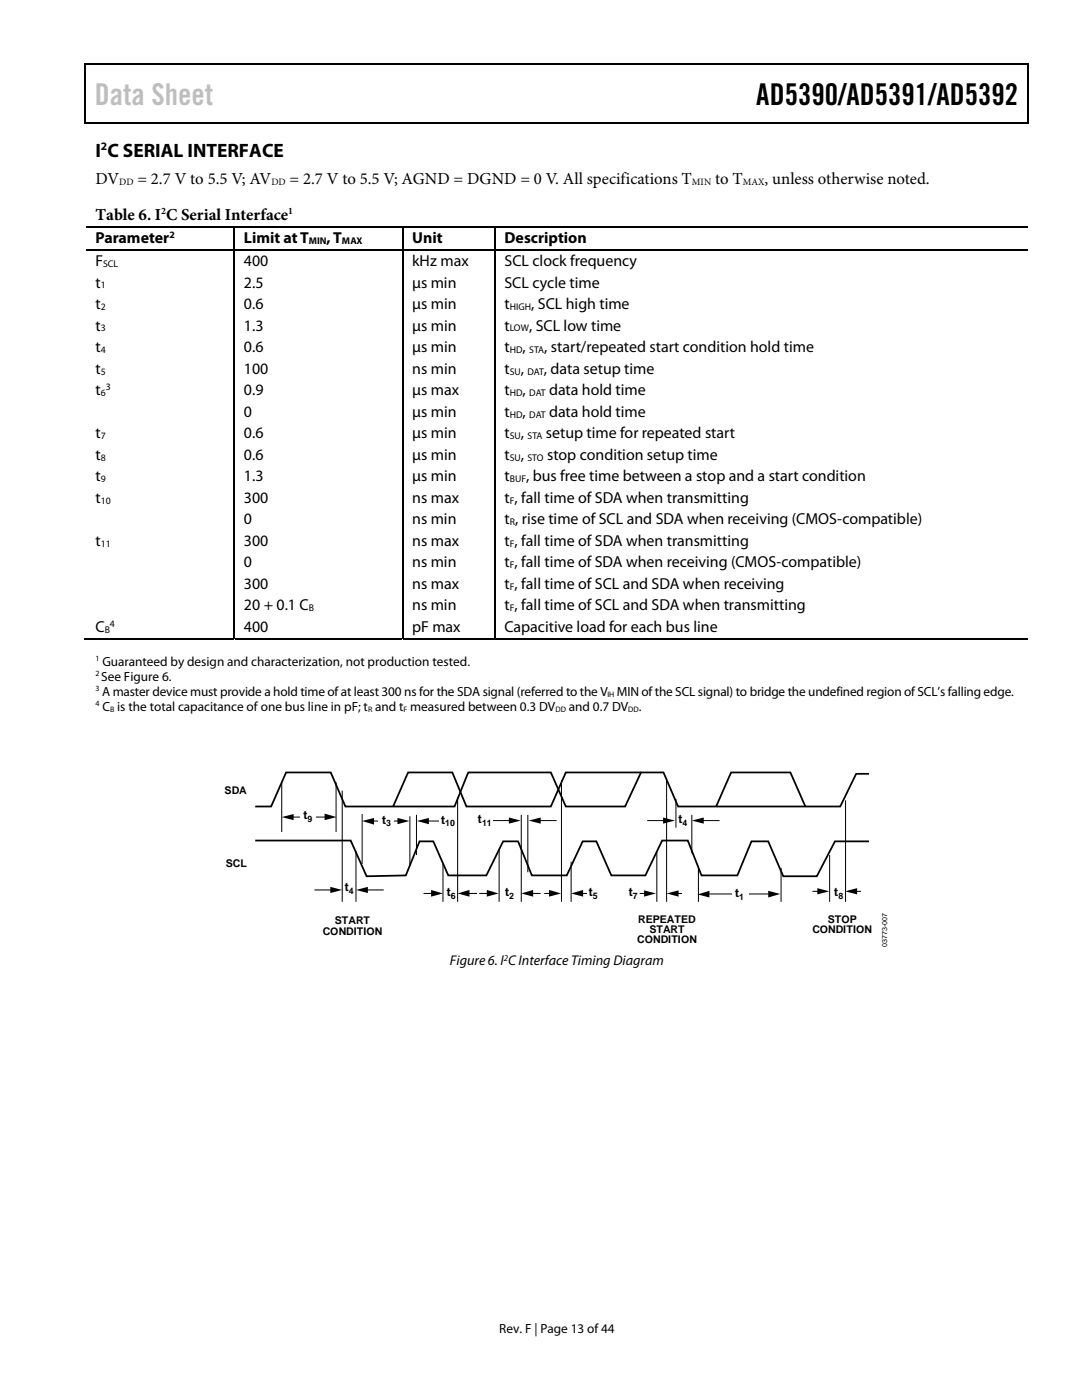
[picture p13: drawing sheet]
<svg xmlns="http://www.w3.org/2000/svg" width="216mm" height="279mm" viewBox="0 0 216 279" stroke-linecap="round" stroke-linejoin="round" font-family="sans-serif">
<defs><g id="words">
<text font-size="6" fill="#c0c0c0" x="18.9" y="21">Data Sheet</text>
<text font-size="6" x="150.9" y="21">AD5390/AD5391/AD5392</text>
<text font-size="3.9" x="19" y="31.3">I C SERIAL INTERFACE</text>
<g font-size="3.3">
<text x="19" y="36.8">DV</text>
<text x="27.4" y="36.8">= 2.7 V to 5.5 V; AV</text>
<text x="57.8" y="36.8">= 2.7 V to 5.5 V; AGND = DGND = 0 V. All specifications T</text>
<text x="142.7" y="36.8">to T</text>
<text x="152.6" y="36.8">, unless otherwise noted.</text>
<text x="19.1" y="43.9">Table 6. I C Serial Interface</text>
</g>
<g font-size="3.2">
<text x="19" y="48.5">Parameter</text>
<text x="19" y="53.1">F</text>
<text x="48.7" y="53.1">400</text>
<text x="48.7" y="48.5">Limit at T</text>
<text x="65.2" y="48.5">, T</text>
<text x="82.2" y="53.1">kHz max</text>
<text x="82.3" y="48.5">Unit</text>
<text x="100.7" y="53.1">SCL clock frequency</text>
<text x="100.7" y="48.5">Description</text>
<text x="19" y="57.4">t</text>
<text x="48.7" y="57.4">2.5</text>
<text x="82.3" y="57.4">μs min</text>
<text x="100.7" y="57.4">SCL cycle time</text>
<text x="19" y="61.7">t</text>
<text x="19" y="66">t</text>
<text x="48.7" y="61.7">0.6</text>
<text x="48.7" y="66">1.3</text>
<text x="82.3" y="61.7">μs min</text>
<text x="82.3" y="66">μs min</text>
<text x="100.7" y="61.7">t</text>
<text x="100.7" y="66">t</text>
<text x="105.6" y="66">, SCL low time</text>
<text x="106" y="61.7">, SCL high time</text>
<text x="19" y="70.3">t</text>
<text x="48.7" y="70.3">0.6</text>
<text x="82.3" y="70.3">μs min</text>
<text x="100.7" y="70.3">t</text>
<text x="104.3" y="70.3">,</text>
<text x="108.6" y="70.3">, start/repeated start condition hold time</text>
<text x="19" y="74.6">t</text>
<text x="48.7" y="74.6">100</text>
<text x="82.3" y="74.6">ns min</text>
<text x="100.7" y="74.6">t</text>
<text x="103.9" y="74.6">,</text>
<text x="108.5" y="74.6">, data setup time</text>
<text x="19" y="78.9">t</text>
<text x="48.7" y="78.9">0.9</text>
<text x="48.7" y="83.2">0</text>
<text x="82.3" y="83.2">μs min</text>
<text x="82.3" y="78.9">μs max</text>
<text x="100.7" y="83.2">t</text>
<text x="100.7" y="78.9">t</text>
<text x="104.3" y="78.9">,</text>
<text x="104.3" y="83.2">,</text>
<text x="109.6" y="78.9">data hold time</text>
<text x="109.6" y="83.2">data hold time</text>
<text x="19" y="87.5">t</text>
<text x="48.7" y="87.5">0.6</text>
<text x="82.3" y="87.5">μs min</text>
<text x="100.7" y="87.5">t</text>
<text x="103.9" y="87.5">,</text>
<text x="108.9" y="87.5">setup time for repeated start</text>
<text x="19" y="91.8">t</text>
<text x="48.7" y="91.8">0.6</text>
<text x="82.3" y="91.8">μs min</text>
<text x="100.7" y="91.8">t</text>
<text x="103.9" y="91.8">,</text>
<text x="109.2" y="91.8">stop condition setup time</text>
<text x="19" y="96.1">t</text>
<text x="19" y="100.4">t</text>
<text x="48.7" y="100.4">300</text>
<text x="48.7" y="96.1">1.3</text>
<text x="82.3" y="100.4">ns max</text>
<text x="82.3" y="96.1">μs min</text>
<text x="100.7" y="96.1">t</text>
<text x="100.7" y="100.4">t , fall time of SDA when transmitting</text>
<text x="105" y="96.1">, bus free time between a stop and a start condition</text>
<text x="48.7" y="104.6">0</text>
<text x="82.3" y="104.6">ns min</text>
<text x="100.7" y="104.6">t , rise time of SCL and SDA when receiving (CMOS-compatible)</text>
<text x="19" y="108.9">t</text>
<text x="48.7" y="108.9">300</text>
<text x="48.7" y="113.2">0</text>
<text x="82.3" y="113.2">ns min</text>
<text x="82.3" y="108.9">ns max</text>
<text x="100.7" y="113.2">t , fall time of SDA when receiving (CMOS-compatible)</text>
<text x="100.7" y="108.9">t , fall time of SDA when transmitting</text>
<text x="48.7" y="117.5">300</text>
<text x="82.3" y="117.5">ns max</text>
<text x="100.7" y="117.5">t , fall time of SCL and SDA when receiving</text>
<text x="48.7" y="121.8">20 + 0.1 C</text>
<text x="82.3" y="121.8">ns min</text>
<text x="100.7" y="121.8">t , fall time of SCL and SDA when transmitting</text>
<text x="19" y="126.1">C</text>
<text x="48.7" y="126.1">400</text>
<text x="82.2" y="126.1">pF max</text>
<text x="100.7" y="126.1">Capacitive load for each bus line</text>
</g>
<text font-size="2.8" x="89.8" y="192.6">Figure 6. I C Interface Timing Diagram</text>
<g font-size="2.6">
<text x="20.2" y="135.9">See Figure 6.</text>
<text x="20.4" y="132.9">Guaranteed by design and characterization, not production tested.</text>
<text x="20.4" y="138.9">A master device must provide a hold time of at least 300 ns for the SDA signal (referred to the V MIN of the SCL signal) to bridge the undefined region of SCL’s falling edge.</text>
<text x="20.4" y="141.9">C is the total capacitance of one bus line in pF; t and t measured between 0.3 DV</text>
<text x="113.5" y="141.9">and 0.7 DV</text>
<text x="127.5" y="141.9">.</text>
<text x="99.6" y="266">Rev. F | Page 13 of 44</text>
</g>
<g font-size="2.5">
<text x="60.5" y="163.5">t</text>
<text x="76.2" y="164.4">t</text>
<text x="88" y="164.4">t</text>
<text x="95.4" y="164.3">t</text>
<text x="135.4" y="164.3">t</text>
<text x="68.8" y="177.8">t</text>
<text x="89.2" y="178.8">t</text>
<text x="100.8" y="178.8">t</text>
<text x="117.5" y="178.8">t</text>
<text x="125.5" y="178.8">t</text>
<text x="146.7" y="179.1">t</text>
<text x="166.5" y="178.8">t</text>
</g>
<text font-size="2.3" x="20.2" y="29.9">2</text>
<g font-size="2.1">
<text x="44.8" y="158.5">SDA</text>
<text x="45" y="173.1">SCL</text>
<text x="66.8" y="184.4">START</text>
<text x="127.3" y="184.3">REPEATED</text>
<text x="165.2" y="184.3">STOP</text>
<text x="64.4" y="186.6">CONDITION</text>
<text x="127.2" y="188.3">CONDITION</text>
<text x="129.6" y="186.2">START</text>
<text x="162.1" y="186.2">CONDITION</text>
</g>
<g font-size="1.9">
<text x="23.8" y="36.9">DD</text>
<text x="54.1" y="36.9">DD</text>
<text x="138.1" y="36.9">MIN</text>
<text x="148.2" y="36.9">MAX</text>
<text x="32.2" y="42.7">2</text>
<text x="33.8" y="47.5">2</text>
<text x="57.5" y="42.7">1</text>
<text x="20.6" y="53.3">SCL</text>
<text x="61.6" y="48.7">MIN</text>
<text x="68.2" y="48.7">MAX</text>
<text x="20.1" y="57.6">1</text>
<text x="20.1" y="61.8">2</text>
<text x="101.7" y="61.8">HIGH</text>
<text x="20.1" y="66.1">3</text>
<text x="20.1" y="70.4">4</text>
<text x="101.7" y="66.1">LOW</text>
<text x="101.7" y="70.4">HD STA</text>
<text x="20.1" y="74.7">5</text>
<text x="21.1" y="77.8">3</text>
<text x="101.7" y="74.7">SU DAT</text>
<text x="20.1" y="79">6</text>
<text x="101.7" y="79">HD DAT</text>
<text x="101.7" y="83.3">HD DAT</text>
<text x="20.1" y="87.6">7</text>
<text x="101.7" y="87.6">SU STA</text>
<text x="20.1" y="91.9">8</text>
<text x="101.7" y="91.9">SU STO</text>
<text x="20.1" y="96.2">9</text>
<text x="20.1" y="100.5">10</text>
<text x="101.7" y="96.2">BUF</text>
<text x="101.7" y="100.5">F</text>
<text x="101.7" y="104.8">R</text>
<text x="20.1" y="109.1">11</text>
<text x="101.7" y="109.1">F</text>
<text x="101.7" y="113.4">F</text>
<text x="101.7" y="117.7">F</text>
<text x="21.9" y="125.1">4</text>
<text x="61.6" y="122">B</text>
<text x="101.7" y="122">F</text>
<text x="20.9" y="126.3">B</text>
</g>
<g font-size="1.8">
<text x="61.3" y="164.1">9</text>
<text x="77.1" y="164.9">3</text>
<text x="88.8" y="164.9">10</text>
<text x="96.2" y="164.8">11</text>
<text x="136.2" y="164.8">4</text>
<text x="69.6" y="178.4">4</text>
<text x="90" y="179.3">6</text>
<text x="101.6" y="179.3">2</text>
<text x="118.3" y="179.3">5</text>
<text x="126.3" y="179.3">7</text>
<text x="147.5" y="179.6">1</text>
<text x="167.3" y="179.3">8</text>
<text x="100.5" y="191.7">2</text>
</g>
<g font-size="1.6">
<text x="19" y="132">1</text>
<text x="19" y="135">2</text>
<text x="19" y="138">3</text>
<text x="19" y="141">4</text>
<text x="22" y="142">B</text>
<text x="73.4" y="142">R</text>
<text x="80.5" y="142">F</text>
<text x="110.8" y="142">DD</text>
<text x="121.2" y="139">IH</text>
<text x="125.3" y="142">DD</text>
</g>
<text font-size="1.4" x="177" y="189.1" transform="rotate(-90 177 189.1)">03773-007</text>
</g></defs>
<path d="M16.9 12.7h.2v1h-.2zM205.1 12.7h.2v1h-.2zM205.1 12.7h.2v.3h-.2zM82.3 24.4h.2v.3h-.2zM205.1 24.4h.2v.3h-.2zM46.7 45.1h.2v.3h-.2zM46.7 49.7h.2v.3h-.2zM80.2 45.1h.3v.3h-.3zM80.2 49.7h.3v.3h-.3zM98.6 45.1h.3v.3h-.3zM98.6 49.7h.3v.3h-.3z" fill="#000"/>
<g fill="none" stroke="#000" stroke-width=".25">
<path d="M16.9 12.8h188.2M17 13.7v11M205.2 13.7v11M205.1 24.5h-188.2M17.1 45.2h29.6M17.1 49.8h29.6M46.8 45.4v4.3M46.8 50v77.6M46.9 45.2h33.3M46.9 49.8h33.3M80.3 45.4v4.3M80.3 50v77.6"/>
<path d="M80.5 45.2h18.1M80.5 49.8h18.1M98.8 45.4v4.3M98.8 50v77.6M98.9 45.2h106.2M98.9 49.8h106.2M16.9 127.4h29.8M46.9 127.4h33.3M80.5 127.4h18.1M98.9 127.4h106.2"/>
</g>
<path d="M127.9 154.2h-15l-3 6.8h-16.8l-2.8-6.8h-8.9l-3 6.8M173.4 154.4h-2.6l-3.1 6.6h-32.4l-2.9-6.8h-4.5l-3.2 6.8h-11.8l-3-6.8h-16.5l-2.7 6.8h-21.8l-2.9-6.8h-8.9l-3 6.8h-3.2M50.9 167.7h19.1l3.2 7.2 7.8-.2 2.7-6.8h2.8l3 6.8h7.5l3.4-6.8h3l2.7 6.8h7l3.2-6.8h2.7l3 6.8h6.8l3.3-7h5.1l2.8 7h7.1l2.8-6.8h3.4l3 7h6.7l3.6-7h6.8M142.9 161l3-6.8h11.8l3 6.8" fill="none" stroke="#000" stroke-width=".35"/>
<g fill="none" stroke="#000" stroke-width=".2">
<path d="M56.2 156.1v10M67.1 156.1v10M68.3 157.8v22.2M91.3 159.1v20.9M112 155.7v24.3M133 155.7v24.3M134.9 159.4v5.8M168.7 159.7v20.3M71 169.9v10.1M72.3 162.5v9.9M81.8 162.9v9.9M83.1 162.6v8"/>
<path d="M88.4 172.4v7.6M99.6 169.6v10.4M104 162.6v17.4M105.3 162.6v11.5M114 172v8M131.1 169.9v10.1M138 162.6v7.7M139.4 173.2v6.8M155.9 173.2v6.8M165.5 170.6v9.4"/>
</g>
<path d="M135.1 162.5h2.4v2.5h-2.4z" fill="#fff"/>
<path d="M57.7 163.1h7.5" fill="none" stroke="#000" stroke-width=".2"/>
<path d="M56.2 163.1l2.4-.6v1.2zM64.8 162.4l2.3 .7-2.3 .6z" fill="#000"/>
<path d="M60 161.5h3v3.1h-3z" fill="#fff"/>
<path d="M73.5 163.9h6.2" fill="none" stroke="#000" stroke-width=".2"/>
<path d="M72.3 163.9l2.3-.7v1.4zM79.3 163.2l2.4 .7-2.4 .6z" fill="#000"/>
<path d="M75.5 162.3h3v3.1h-3z" fill="#fff"/>
<g fill="none" stroke="#000" stroke-width=".2">
<path d="M62.7 177.6h3.7M73 177.6h3.6M84.5 178.3h2M85.1 163.9h2.5M93.2 178.3h2M95.6 178.3h2M98.4 163.8h3.6M105.9 178.3h2M107.4 163.8h3.7M108.6 178.3h1.4M115.9 178.3h1.2M129.1 163.8h3.7"/>
<path d="M140 163.8h3.6M141.6 178.4h12.1M162.1 177.9h1.3M170.6 177.9h1.2"/>
</g>
<g fill="#000">
<path d="M65.9 177l2.4 .6-2.4 .6zM71 177.6l2.4-.6v1.2zM83.2 163.9l2.4-.7v1.3zM86 177.6l2.4 .7-2.4 .6zM91.3 178.3l2.4-.7v1.3zM97.1 177.6l2.4 .7-2.4 .6zM101.5 163.2l2.4 .6-2.4 .6zM104 178.3l2.4-.7v1.3zM105.5 163.8l2.4-.6v1.2zM109.6 177.6l2.4 .7-2.4 .6zM114 178.3l2.4-.7v1.3zM132.3 163.2l2.4 .6-2.4 .6z"/>
<path d="M138 163.8l2.4-.6v1.2zM139.2 178.5l2.4-.7v1.3zM153.3 177.8l2.4 .6-2.4 .7zM163.1 177.2l2.4 .7-2.4 .6zM168.6 177.9l2.4-.7v1.3z"/>
</g>
<path d="M146.2 177h3.2v3.1h-3.2z" fill="#fff"/>
<path d="M127.6 178.3h1.4M135 178.3h1.1" fill="none" stroke="#000" stroke-width=".2"/>
<path d="M128.5 177.7l2.4 .6-2.4 .6zM133 178.3l2.4-.6v1.2z" fill="#000"/>
<use href="#words"/>
</svg>
